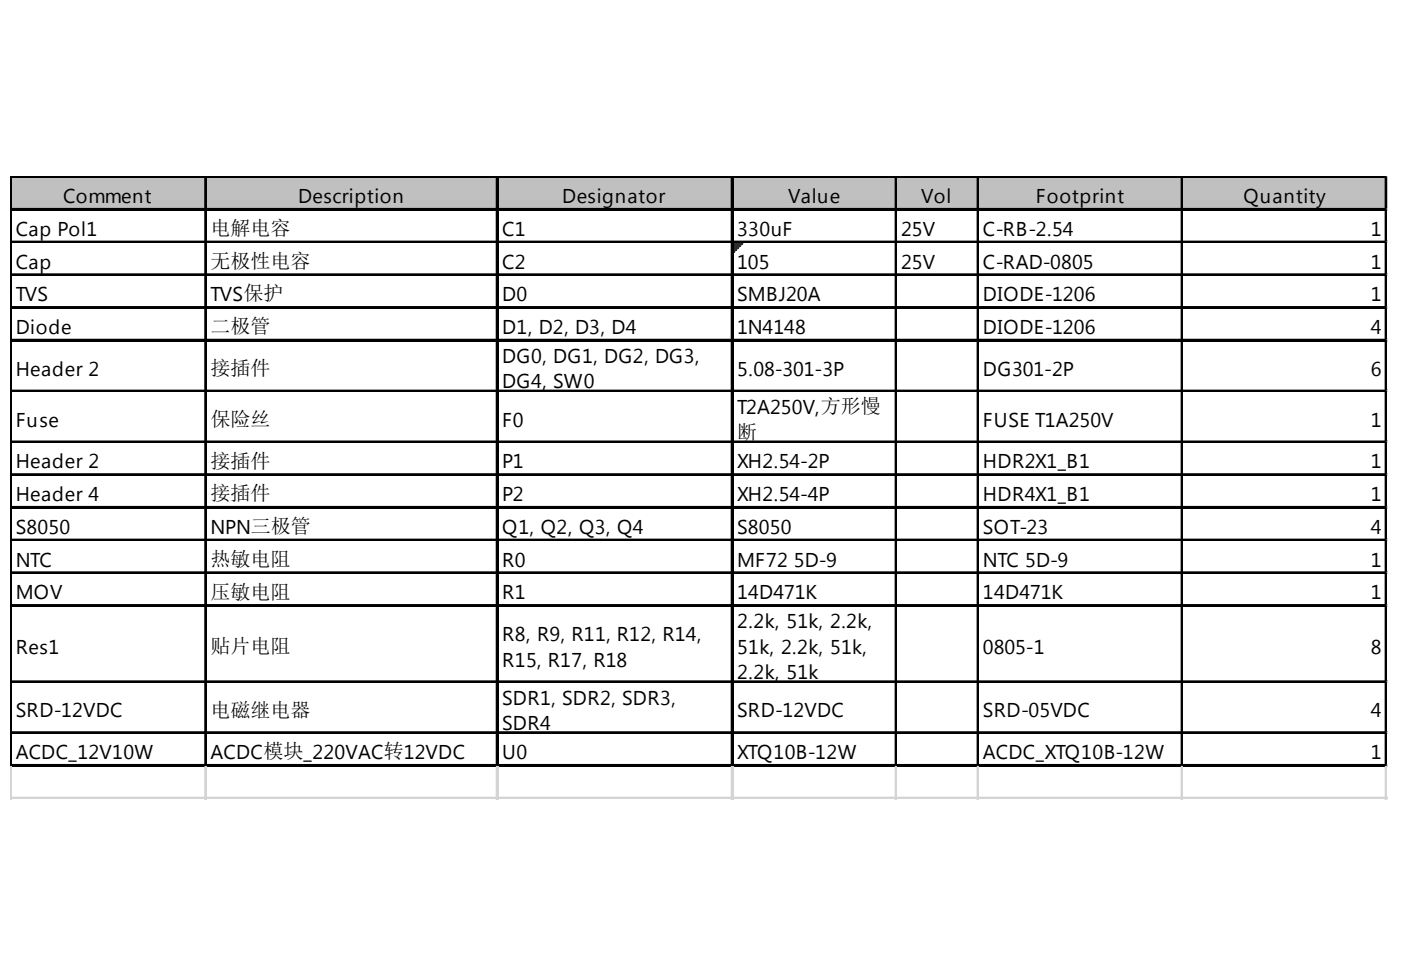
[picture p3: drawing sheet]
<svg xmlns="http://www.w3.org/2000/svg" width="289mm" height="202mm" viewBox="0 0 289 202" stroke-linecap="round" stroke-linejoin="round" font-family="sans-serif">
<defs><g id="words">
<g font-size="4.1">
<text x="13" y="41.9">Comment</text>
<text x="61.5" y="41.9">Description</text>
<text x="115.9" y="41.9">Designator</text>
<text x="162.5" y="41.9">Value</text>
<text x="189.9" y="41.9">Vol</text>
<text x="213.6" y="41.9">Footprint</text>
<text x="256.4" y="41.9">Quantity</text>
<text x="3.2" y="48.6">Cap Pol1</text>
<text x="43.4" y="48.5">电解电容</text>
<text x="103.5" y="48.6">C1</text>
<text x="152" y="48.6">330uF</text>
<text x="185.8" y="48.6">25V</text>
<text x="202.7" y="48.6">C-RB-2.54</text>
<text x="282.7" y="48.6">1</text>
<text x="3.2" y="55.4">Cap</text>
<text x="43.4" y="55.2">无极性电容</text>
<text x="103.5" y="55.4">C2</text>
<text x="152" y="55.4">105</text>
<text x="185.8" y="55.4">25V</text>
<text x="202.7" y="55.4">C-RAD-0805</text>
<text x="282.7" y="55.4">1</text>
<text x="3.2" y="62.1">TVS</text>
<text x="43.4" y="62.1">TVS保护</text>
<text x="103.5" y="62.1">D0</text>
<text x="152" y="62.1">SMBJ20A</text>
<text x="202.7" y="62.1">DIODE-1206</text>
<text x="282.7" y="62.1">1</text>
<text x="3.2" y="68.9">Diode</text>
<text x="43.4" y="68.7">二极管</text>
<text x="103.5" y="68.9">D1, D2, D3, D4</text>
<text x="152" y="68.9">1N4148</text>
<text x="202.7" y="68.9">DIODE-1206</text>
<text x="282.7" y="68.9">4</text>
<text x="3.2" y="77.5">Header 2</text>
<text x="43.4" y="77.3">接插件</text>
<text x="103.5" y="74.9">DG0, DG1, DG2, DG3,</text>
<text x="152" y="77.5">5.08-301-3P</text>
<text x="202.7" y="77.5">DG301-2P</text>
<text x="282.7" y="77.5">6</text>
<text x="103.5" y="80.1">DG4, SW0</text>
<text x="3.2" y="88">Fuse</text>
<text x="43.4" y="87.8">保险丝</text>
<text x="103.5" y="88">F0</text>
<text x="152" y="85.4">T2A250V,方形慢</text>
<text x="202.7" y="88">FUSE T1A250V</text>
<text x="282.7" y="88">1</text>
<text x="152" y="90.5">断</text>
<text x="3.2" y="96.6">Header 2</text>
<text x="43.4" y="96.5">接插件</text>
<text x="103.5" y="96.6">P1</text>
<text x="152" y="96.6">XH2.54-2P</text>
<text x="202.7" y="96.6">HDR2X1_B1</text>
<text x="282.7" y="96.6">1</text>
<text x="3.2" y="103.4">Header 4</text>
<text x="43.4" y="103.2">接插件</text>
<text x="103.5" y="103.4">P2</text>
<text x="152" y="103.4">XH2.54-4P</text>
<text x="202.7" y="103.4">HDR4X1_B1</text>
<text x="282.7" y="103.4">1</text>
<text x="3.2" y="110.1">S8050</text>
<text x="43.4" y="110.1">NPN三极管</text>
<text x="103.5" y="110.1">Q1, Q2, Q3, Q4</text>
<text x="152" y="110.1">S8050</text>
<text x="202.7" y="110.1">SOT-23</text>
<text x="282.7" y="110.1">4</text>
<text x="3.2" y="116.9">NTC</text>
<text x="43.4" y="116.7">热敏电阻</text>
<text x="103.5" y="116.9">R0</text>
<text x="152" y="116.9">MF72 5D-9</text>
<text x="202.7" y="116.9">NTC 5D-9</text>
<text x="282.7" y="116.9">1</text>
<text x="3.2" y="123.6">MOV</text>
<text x="43.4" y="123.5">压敏电阻</text>
<text x="103.5" y="123.6">R1</text>
<text x="152" y="123.6">14D471K</text>
<text x="202.7" y="123.6">14D471K</text>
<text x="282.7" y="123.6">1</text>
<text x="152" y="129.6">2.2k, 51k, 2.2k,</text>
<text x="3.2" y="134.9">Res1</text>
<text x="43.4" y="134.7">贴片电阻</text>
<text x="103.5" y="132.2">R8, R9, R11, R12, R14,</text>
<text x="103.5" y="137.5">R15, R17, R18</text>
<text x="152" y="134.9">51k, 2.2k, 51k,</text>
<text x="202.7" y="134.9">0805-1</text>
<text x="282.7" y="134.9">8</text>
<text x="152" y="140.1">2.2k, 51k</text>
<text x="3.2" y="148">SRD-12VDC</text>
<text x="43.4" y="147.8">电磁继电器</text>
<text x="103.5" y="145.3">SDR1, SDR2, SDR3,</text>
<text x="152" y="148">SRD-12VDC</text>
<text x="202.7" y="148">SRD-05VDC</text>
<text x="282.7" y="148">4</text>
<text x="103.5" y="150.6">SDR4</text>
<text x="3.2" y="156.6">ACDC_12V10W</text>
<text x="43.4" y="156.6">ACDC模块_220VAC转12VDC</text>
<text x="103.5" y="156.6">U0</text>
<text x="152" y="156.6">XTQ10B-12W</text>
<text x="202.7" y="156.6">ACDC_XTQ10B-12W</text>
<text x="282.7" y="156.6">1</text>
</g>
</g></defs>
<path d="M2.4 36.7h283.7v6.7h-283.7z" fill="#c0c0c0"/>
<path d="M151.3 50.2h1.8" fill="none" stroke="#008000" stroke-width=".38"/>
<path d="M151.3 50.2h1.8v.4h-1.8z" fill="#008000"/>
<path d="M151.3 50.6h1.5" fill="none" stroke="#008000" stroke-width=".38"/>
<path d="M151.3 50.6h1.5v.3h-1.5z" fill="#008000"/>
<path d="M151.3 50.9h1.1" fill="none" stroke="#008000" stroke-width=".38"/>
<path d="M151.3 50.9h1.1v.4h-1.1z" fill="#008000"/>
<path d="M151.3 51.3h.7" fill="none" stroke="#008000" stroke-width=".38"/>
<path d="M151.3 51.3h.7v.4h-.7z" fill="#008000"/>
<path d="M151.3 51.7h.3" fill="none" stroke="#008000" stroke-width=".38"/>
<path d="M151.3 51.7h.3v.4h-.3z" fill="#008000"/>
<g fill="none" stroke="#000" stroke-width=".38">
<path d="M2.1 36.3v121.8M2.3 36.3v121.8M2.5 36.3h283.6M42.3 36.7v121.4M42.5 36.7v121.4M102.4 36.7v121.4M102.6 36.7v121.4M150.9 36.7v121.4M151.1 36.7v121.4M184.7 36.7v121.4M184.9 36.7v121.4M201.6 36.7v121.4"/>
<path d="M201.8 36.7v121.4M243.7 36.7v121.4M243.9 36.7v121.4M285.7 36.7v121.4M285.9 36.7v121.4M2.5 43.1h283.6M2.5 49.8h283.6M2.5 56.6h283.6M2.5 63.3h283.6M2.5 70.1h283.6M2.5 80.6h283.6M2.5 91h283.6"/>
<path d="M2.5 97.8h283.6M2.5 104.5h283.6M2.5 111.3h283.6M2.5 118h283.6M2.5 124.8h283.6M2.5 140.5h283.6M2.5 151h283.6M2.5 157.8h283.6"/>
</g>
<g fill="none" stroke="#000" stroke-width=".37">
<path d="M2.5 36.5h283.6M2.5 43.3h283.6M2.5 50h283.6M2.5 56.8h283.6M2.5 63.5h283.6M2.5 70.2h283.6M2.5 80.7h283.6M2.5 91.2h283.6M2.5 98h283.6M2.5 104.7h283.6M2.5 111.5h283.6M2.5 118.2h283.6"/>
<path d="M2.5 125h283.6M2.5 140.7h283.6M2.5 151.2h283.6M2.5 158h283.6"/>
</g>
<g fill="none" stroke="#d4d4d4" stroke-width=".38">
<path d="M286.1 36.3h.1M2.1 158.1v6.8M2.3 158.1v6.8M42.3 158.1v6.8M42.5 158.1v6.8M102.4 158.1v6.8M102.6 158.1v6.8M150.9 158.1v6.8M151.1 158.1v6.8M184.7 158.1v6.8M184.9 158.1v6.8M201.6 158.1v6.8"/>
<path d="M201.8 158.1v6.8M243.7 158.1v6.8M243.9 158.1v6.8M285.7 158.1v6.8M285.9 158.1v6.8"/>
</g>
<path d="M286.1 36.3l.1 .4z" fill="#d4d4d4"/>
<path d="M286.1 43.1h.1" fill="none" stroke="#d4d4d4" stroke-width=".38"/>
<path d="M286.1 43.1l.1 .3z" fill="#d4d4d4"/>
<path d="M286.1 49.8h.1" fill="none" stroke="#d4d4d4" stroke-width=".38"/>
<path d="M286.1 49.8l.1 .4z" fill="#d4d4d4"/>
<path d="M286.1 56.6h.1" fill="none" stroke="#d4d4d4" stroke-width=".38"/>
<path d="M286.1 56.6l.1 .3z" fill="#d4d4d4"/>
<path d="M286.1 63.3h.1" fill="none" stroke="#d4d4d4" stroke-width=".38"/>
<path d="M286.1 63.3l.1 .4z" fill="#d4d4d4"/>
<path d="M286.1 70.1h.1" fill="none" stroke="#d4d4d4" stroke-width=".38"/>
<path d="M286.1 70.1l.1 .3z" fill="#d4d4d4"/>
<path d="M286.1 80.6h.1" fill="none" stroke="#d4d4d4" stroke-width=".38"/>
<path d="M286.1 80.6l.1 .3z" fill="#d4d4d4"/>
<path d="M286.1 91h.1" fill="none" stroke="#d4d4d4" stroke-width=".38"/>
<path d="M286.1 91l.1 .4z" fill="#d4d4d4"/>
<path d="M286.1 97.8h.1" fill="none" stroke="#d4d4d4" stroke-width=".38"/>
<path d="M286.1 97.8l.1 .4z" fill="#d4d4d4"/>
<path d="M286.1 104.5h.1" fill="none" stroke="#d4d4d4" stroke-width=".38"/>
<path d="M286.1 104.5l.1 .4z" fill="#d4d4d4"/>
<path d="M286.1 111.3h.1" fill="none" stroke="#d4d4d4" stroke-width=".38"/>
<path d="M286.1 111.3l.1 .4z" fill="#d4d4d4"/>
<path d="M286.1 118h.1" fill="none" stroke="#d4d4d4" stroke-width=".38"/>
<path d="M286.1 118l.1 .4z" fill="#d4d4d4"/>
<path d="M286.1 124.8h.1" fill="none" stroke="#d4d4d4" stroke-width=".38"/>
<path d="M286.1 124.8l.1 .4z" fill="#d4d4d4"/>
<path d="M286.1 140.5h.1" fill="none" stroke="#d4d4d4" stroke-width=".38"/>
<path d="M286.1 140.5l.1 .4z" fill="#d4d4d4"/>
<path d="M286.1 151h.1" fill="none" stroke="#d4d4d4" stroke-width=".38"/>
<path d="M286.1 151l.1 .4z" fill="#d4d4d4"/>
<path d="M286.1 157.8h.1" fill="none" stroke="#d4d4d4" stroke-width=".38"/>
<path d="M286.1 157.8l.1 .3z" fill="#d4d4d4"/>
<path d="M2.1 164.5h284.1" fill="none" stroke="#d4d4d4" stroke-width=".38"/>
<path d="M2.1 164.7h284.1" fill="none" stroke="#d4d4d4" stroke-width=".37"/>
<use href="#words"/>
</svg>
